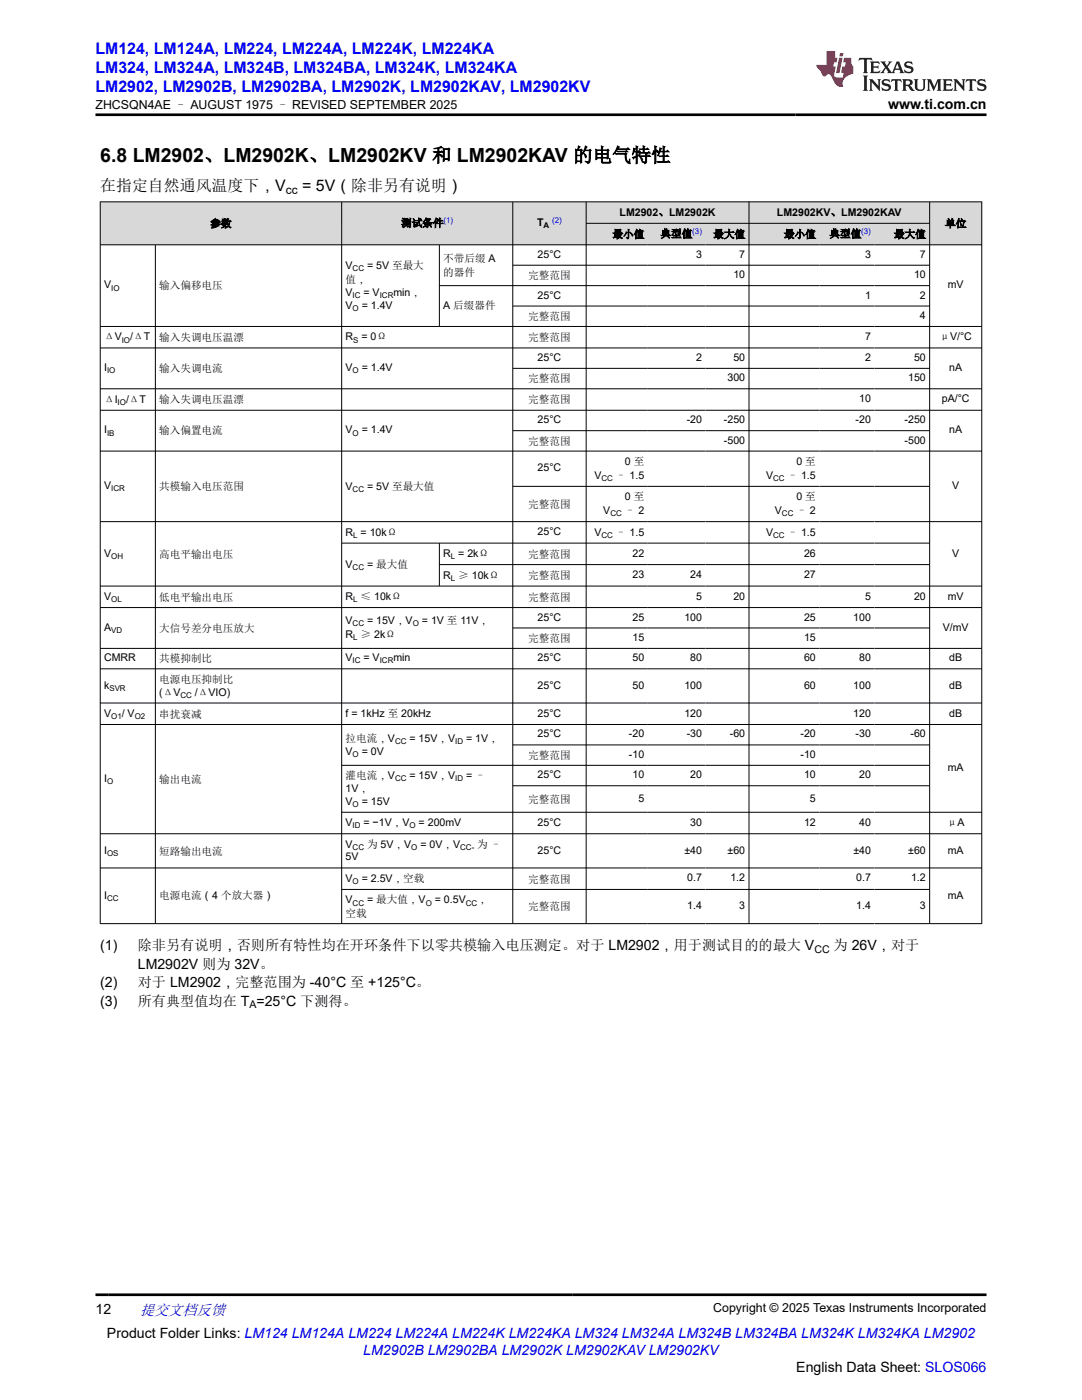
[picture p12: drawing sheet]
<svg xmlns="http://www.w3.org/2000/svg" width="216mm" height="279mm" viewBox="0 0 216 279" stroke-linecap="round" stroke-linejoin="round" font-family="sans-serif">
<defs><g id="words">
<text font-size="3.9" x="20" y="32.3">6.8 LM2902、LM2902K、LM2902KV 和 LM2902KAV 的电气特性</text>
<g font-size="3.2" fill="#00f">
<text x="19" y="10.7">LM124, LM124A, LM224, LM224A, LM224K, LM224KA</text>
<text x="19" y="14.5">LM324, LM324A, LM324B, LM324BA, LM324K, LM324KA</text>
<text x="19" y="18.3">LM2902, LM2902B, LM2902BA, LM2902K, LM2902KAV, LM2902KV</text>
</g>
<g font-size="3.2">
<text x="20" y="38.1">在指定自然通风温度下，V</text>
<text x="60.3" y="38.1">= 5V（除非另有说明）</text>
</g>
<text font-size="3" fill="#00f" x="27.9" y="262.4">提交文档反馈</text>
<g font-size="2.8">
<text x="177.2" y="21.7">www.ti.com.cn</text>
<text x="20" y="189.7">(1)</text>
<text x="27.5" y="189.7">除非另有说明，否则所有特性均在开环条件下以零共模输入电压测定。对于 LM2902，用于测试目的的最大 V</text>
<text x="166.3" y="189.7">为 26V，对于</text>
<text x="20" y="197">(2)</text>
<text x="27.5" y="193.4">LM2902V 则为 32V。</text>
<text x="27.5" y="197">对于 LM2902，完整范围为 -40°C 至 +125°C。</text>
<text x="20" y="200.7">(3)</text>
<text x="27.5" y="200.7">所有典型值均在 T =25°C 下测得。</text>
<text x="19" y="262.1">12</text>
<text x="21.4" y="266.9">Product Folder Links: LM124 LM124A LM224 LM224A LM224K LM224KA LM324 LM324A LM324B LM324BA LM324K LM324KA LM2902</text>
<text x="158.9" y="273.7">English Data Sheet: SLOS066</text>
</g>
<text font-size="2.8" fill="#00f" x="72.5" y="270.3">LM2902B LM2902BA LM2902K LM2902KAV LM2902KV</text>
<g font-size="2.5">
<text x="19" y="21.8">ZHCSQN4AE – AUGUST 1975 – REVISED SEPTEMBER 2025</text>
<text x="142.3" y="261.8">Copyright © 2025 Texas Instruments Incorporated</text>
</g>
<text font-size="2.4" x="57" y="38.7">cc</text>
<g font-size="2.1">
<text x="42" y="45.3">参数</text>
<text x="80" y="45.2">测试条件</text>
<text x="107.2" y="45.1">T</text>
<text x="122.2" y="47.5">最小值</text>
<text x="123.6" y="43.1">LM2902、LM2902K</text>
<text x="131.8" y="47.4">典型值</text>
<text x="142.3" y="47.5">最大值</text>
<text x="155" y="43.1">LM2902KV、LM2902KAV</text>
<text x="156.4" y="47.5">最小值</text>
<text x="165.5" y="47.4">典型值</text>
<text x="178.4" y="47.5">最大值</text>
<text x="188.6" y="45.3">单位</text>
<text x="68.9" y="53.7">V</text>
<text x="73.2" y="53.7">= 5V 至最大</text>
<text x="88.4" y="52.3">不带后缀 A</text>
<text x="107.3" y="51.4">25°C</text>
<text x="138.9" y="51.4">3</text>
<text x="147.5" y="51.4">7</text>
<text x="172.6" y="51.4">3</text>
<text x="183.6" y="51.4">7</text>
<text x="20.8" y="57.6">V</text>
<text x="31.8" y="57.8">输入偏移电压</text>
<text x="68.9" y="56.5">值，</text>
<text x="68.9" y="59">V</text>
<text x="72.5" y="59">= V</text>
<text x="78.5" y="59">min，</text>
<text x="88.4" y="55.1">的器件</text>
<text x="105.4" y="55.7">完整范围</text>
<text x="107.3" y="59.6">25°C</text>
<text x="146.3" y="55.5">10</text>
<text x="172.6" y="59.6">1</text>
<text x="182.4" y="55.5">10</text>
<text x="183.6" y="59.6">2</text>
<text x="189.1" y="57.6">mV</text>
<text x="68.9" y="61.6">V</text>
<text x="72.2" y="61.6">= 1.4V</text>
<text x="88.4" y="61.7">A 后缀器件</text>
<text x="105.4" y="63.9">完整范围</text>
<text x="183.6" y="63.7">4</text>
<text x="20.8" y="68">ΔV</text>
<text x="26" y="68">/ΔT</text>
<text x="31.8" y="68.1">输入失调电压温漂</text>
<text x="68.9" y="68">R</text>
<text x="72.1" y="68">= 0Ω</text>
<text x="105.4" y="68.1">完整范围</text>
<text x="172.6" y="67.8">7</text>
<text x="187.5" y="68">μV/°C</text>
<text x="20.8" y="74.1">I</text>
<text x="31.8" y="74.3">输入失调电流</text>
<text x="68.9" y="74.1">V</text>
<text x="72.2" y="74.1">= 1.4V</text>
<text x="105.4" y="76.3">完整范围</text>
<text x="107.3" y="72">25°C</text>
<text x="138.9" y="72">2</text>
<text x="145.2" y="76.1">300</text>
<text x="146.3" y="72">50</text>
<text x="172.6" y="72">2</text>
<text x="181.2" y="76.1">150</text>
<text x="182.4" y="72">50</text>
<text x="189.4" y="74.1">nA</text>
<text x="20.8" y="80.4">ΔI</text>
<text x="25.1" y="80.4">/ΔT</text>
<text x="31.8" y="80.5">输入失调电压温漂</text>
<text x="105.4" y="80.5">完整范围</text>
<text x="171.4" y="80.3">10</text>
<text x="187.9" y="80.3">pA/°C</text>
<text x="20.8" y="86.5">I</text>
<text x="31.8" y="86.7">输入偏置电流</text>
<text x="68.9" y="86.5">V</text>
<text x="72.2" y="86.5">= 1.4V</text>
<text x="105.4" y="88.7">完整范围</text>
<text x="107.3" y="84.5">25°C</text>
<text x="137" y="84.5">-20</text>
<text x="144.5" y="84.5">-250</text>
<text x="144.5" y="88.5">-500</text>
<text x="170.7" y="84.5">-20</text>
<text x="180.5" y="84.5">-250</text>
<text x="180.5" y="88.5">-500</text>
<text x="189.4" y="86.5">nA</text>
<text x="107.3" y="94.1">25°C</text>
<text x="118.6" y="95.6">V</text>
<text x="122.9" y="95.6">– 1.5</text>
<text x="124.7" y="92.8">0 至</text>
<text x="152.8" y="95.6">V</text>
<text x="157.1" y="95.6">– 1.5</text>
<text x="158.9" y="92.8">0 至</text>
<text x="20.8" y="97.6">V</text>
<text x="31.8" y="97.8">共模输入电压范围</text>
<text x="68.9" y="97.7">V</text>
<text x="73.2" y="97.7">= 5V 至最大值</text>
<text x="105.4" y="101.3">完整范围</text>
<text x="124.7" y="99.9">0 至</text>
<text x="158.9" y="99.9">0 至</text>
<text x="190" y="97.6">V</text>
<text x="68.9" y="106.9">R = 10kΩ</text>
<text x="107.3" y="106.8">25°C</text>
<text x="118.6" y="106.9">V</text>
<text x="120.4" y="102.6">V</text>
<text x="122.9" y="106.9">– 1.5</text>
<text x="124.7" y="102.6">– 2</text>
<text x="152.8" y="106.9">V</text>
<text x="154.6" y="102.6">V</text>
<text x="157.1" y="106.9">– 1.5</text>
<text x="158.9" y="102.6">– 2</text>
<text x="20.8" y="111.1">V</text>
<text x="31.8" y="111.3">高电平输出电压</text>
<text x="68.9" y="113.3">V</text>
<text x="73.2" y="113.3">= 最大值</text>
<text x="88.4" y="111.2">R = 2kΩ</text>
<text x="105.4" y="111.3">完整范围</text>
<text x="126.2" y="111.1">22</text>
<text x="160.4" y="111.1">26</text>
<text x="190" y="111.1">V</text>
<text x="20.8" y="119.7">V</text>
<text x="31.8" y="119.9">低电平输出电压</text>
<text x="68.9" y="119.8">R ≤ 10kΩ</text>
<text x="88.4" y="115.5">R ≥ 10kΩ</text>
<text x="105.4" y="115.6">完整范围</text>
<text x="105.4" y="119.9">完整范围</text>
<text x="126.2" y="115.4">23</text>
<text x="137.7" y="115.4">24</text>
<text x="138.9" y="119.7">5</text>
<text x="146.3" y="119.7">20</text>
<text x="160.4" y="115.4">27</text>
<text x="172.6" y="119.7">5</text>
<text x="182.4" y="119.7">20</text>
<text x="189.1" y="119.7">mV</text>
<text x="20.8" y="125.9">A</text>
<text x="68.9" y="124.6">V</text>
<text x="73.2" y="124.6">= 15V，V</text>
<text x="84.2" y="124.6">= 1V 至 11V，</text>
<text x="107.3" y="123.8">25°C</text>
<text x="126.2" y="123.8">25</text>
<text x="136.6" y="123.8">100</text>
<text x="160.4" y="123.8">25</text>
<text x="170.3" y="123.8">100</text>
<text x="188.1" y="125.9">V/mV</text>
<text x="20.8" y="132">CMRR</text>
<text x="31.8" y="126.1">大信号差分电压放大</text>
<text x="68.9" y="132">V</text>
<text x="68.9" y="127.4">R ≥ 2kΩ</text>
<text x="72.5" y="132">= V</text>
<text x="78.5" y="132">min</text>
<text x="105.4" y="128.1">完整范围</text>
<text x="107.3" y="132">25°C</text>
<text x="126.2" y="127.9">15</text>
<text x="126.2" y="132">50</text>
<text x="137.7" y="132">80</text>
<text x="160.4" y="127.9">15</text>
<text x="160.4" y="132">60</text>
<text x="171.4" y="132">80</text>
<text x="189.4" y="132">dB</text>
<text x="20.8" y="137.4">k</text>
<text x="31.8" y="132.2">共模抑制比</text>
<text x="31.8" y="136.3">电源电压抑制比</text>
<text x="107.3" y="137.4">25°C</text>
<text x="126.2" y="137.4">50</text>
<text x="136.6" y="137.4">100</text>
<text x="160.4" y="137.4">60</text>
<text x="170.3" y="137.4">100</text>
<text x="189.4" y="137.4">dB</text>
<text x="20.8" y="143">V</text>
<text x="24.3" y="143">/ V</text>
<text x="31.8" y="138.8">(ΔV</text>
<text x="31.8" y="143.2">串扰衰减</text>
<text x="38.9" y="138.8">/ΔVIO)</text>
<text x="68.9" y="143.1">f = 1kHz 至 20kHz</text>
<text x="107.3" y="143">25°C</text>
<text x="136.6" y="143">120</text>
<text x="170.3" y="143">120</text>
<text x="189.4" y="143">dB</text>
<text x="68.9" y="148">拉电流，V</text>
<text x="81.7" y="148">= 15V，V</text>
<text x="93" y="148">= 1V，</text>
<text x="107.3" y="147.2">25°C</text>
<text x="125.5" y="147.2">-20</text>
<text x="137" y="147.2">-30</text>
<text x="145.6" y="147.2">-60</text>
<text x="159.7" y="147.2">-20</text>
<text x="170.7" y="147.2">-30</text>
<text x="181.7" y="147.2">-60</text>
<text x="68.9" y="155.5">灌电流，V</text>
<text x="68.9" y="150.6">V</text>
<text x="72.2" y="150.6">= 0V</text>
<text x="81.7" y="155.5">= 15V，V</text>
<text x="93" y="155.5">= –</text>
<text x="105.4" y="151.5">完整范围</text>
<text x="107.3" y="155.3">25°C</text>
<text x="125.5" y="151.2">-10</text>
<text x="126.2" y="155.3">10</text>
<text x="137.7" y="155.3">20</text>
<text x="159.7" y="151.2">-10</text>
<text x="160.4" y="155.3">10</text>
<text x="171.4" y="155.3">20</text>
<text x="189.1" y="153.9">mA</text>
<text x="20.8" y="156">I</text>
<text x="31.8" y="156.3">输出电流</text>
<text x="68.9" y="158.1">1V，</text>
<text x="68.9" y="160.6">V</text>
<text x="72.2" y="160.6">= 15V</text>
<text x="105.4" y="160.2">完整范围</text>
<text x="127.4" y="160">5</text>
<text x="161.6" y="160">5</text>
<text x="68.9" y="164.9">V</text>
<text x="72.5" y="164.9">= −1V，V</text>
<text x="83.5" y="164.9">= 200mV</text>
<text x="107.3" y="164.8">25°C</text>
<text x="137.7" y="164.8">30</text>
<text x="160.4" y="164.8">12</text>
<text x="171.4" y="164.8">40</text>
<text x="188.9" y="164.9">μA</text>
<text x="20.8" y="170.4">I</text>
<text x="31.8" y="170.6">短路输出电流</text>
<text x="68.9" y="169.2">V</text>
<text x="68.9" y="171.7">5V</text>
<text x="73.2" y="169.2">为 5V，V</text>
<text x="83.9" y="169.2">= 0V，V</text>
<text x="95.2" y="169.2">为 –</text>
<text x="107.3" y="170.4">25°C</text>
<text x="136.6" y="170.4">±40</text>
<text x="145.2" y="170.4">±60</text>
<text x="170.3" y="170.4">±40</text>
<text x="181.2" y="170.4">±60</text>
<text x="189.1" y="170.4">mA</text>
<text x="20.8" y="179.3">I</text>
<text x="31.8" y="179.4">电源电流（4 个放大器）</text>
<text x="68.9" y="176">V</text>
<text x="72.2" y="176">= 2.5V，空载</text>
<text x="105.4" y="176.1">完整范围</text>
<text x="137.1" y="175.9">0.7</text>
<text x="145.7" y="175.9">1.2</text>
<text x="170.9" y="175.9">0.7</text>
<text x="181.8" y="175.9">1.2</text>
<text x="189.1" y="179.3">mA</text>
<text x="68.9" y="180.3">V</text>
<text x="68.9" y="183.1">空载</text>
<text x="73.2" y="180.3">= 最大值，V</text>
<text x="86.8" y="180.3">= 0.5V</text>
<text x="95.2" y="180.3">，</text>
<text x="105.4" y="181.7">完整范围</text>
<text x="137.1" y="181.5">1.4</text>
<text x="147.5" y="181.5">3</text>
<text x="170.9" y="181.5">1.4</text>
<text x="183.6" y="181.5">3</text>
<text x="162.5" y="190.3">CC</text>
<text x="49.8" y="201.3">A</text>
</g>
<g font-size="1.6" fill="#00f">
<text x="88.5" y="44.5">(1)</text>
<text x="110.2" y="44.4">(2)</text>
<text x="138.1" y="46.7">(3)</text>
<text x="171.9" y="46.7">(3)</text>
</g>
<g font-size="1.6">
<text x="108.4" y="45.5">A</text>
<text x="22.2" y="58">IO</text>
<text x="70.4" y="54.2">CC</text>
<text x="70.4" y="59.5">IC</text>
<text x="75.8" y="59.5">ICR</text>
<text x="70.4" y="62">O</text>
<text x="24.3" y="68.4">IO</text>
<text x="70.5" y="68.4">S</text>
<text x="21.4" y="74.5">IO</text>
<text x="70.4" y="74.5">O</text>
<text x="23.5" y="80.8">IO</text>
<text x="21.4" y="86.9">IB</text>
<text x="70.4" y="86.9">O</text>
<text x="120" y="96">CC</text>
<text x="154.3" y="96">CC</text>
<text x="22.2" y="98">ICR</text>
<text x="70.4" y="98.1">CC</text>
<text x="70.5" y="107.3">L</text>
<text x="120" y="107.3">CC</text>
<text x="121.8" y="103">CC</text>
<text x="154.3" y="107.3">CC</text>
<text x="156" y="103">CC</text>
<text x="22.2" y="111.5">OH</text>
<text x="70.4" y="113.8">CC</text>
<text x="90" y="111.6">L</text>
<text x="90" y="115.9">L</text>
<text x="22.2" y="120.1">OL</text>
<text x="70.4" y="125">CC</text>
<text x="70.5" y="120.2">L</text>
<text x="82.4" y="125">O</text>
<text x="22.2" y="126.3">VD</text>
<text x="70.5" y="127.8">L</text>
<text x="21.8" y="137.9">SVR</text>
<text x="70.4" y="132.4">IC</text>
<text x="75.8" y="132.4">ICR</text>
<text x="22.2" y="143.4">O1</text>
<text x="26.9" y="143.4">O2</text>
<text x="36" y="139.2">CC</text>
<text x="78.8" y="148.5">CC</text>
<text x="90.8" y="148.5">ID</text>
<text x="70.4" y="151">O</text>
<text x="78.8" y="156">CC</text>
<text x="90.8" y="156">ID</text>
<text x="21.4" y="156.5">O</text>
<text x="70.4" y="161">O</text>
<text x="70.4" y="165.3">ID</text>
<text x="81.7" y="165.3">O</text>
<text x="21.4" y="170.8">OS</text>
<text x="70.4" y="169.6">CC</text>
<text x="82.1" y="169.6">O</text>
<text x="91.8" y="169.6">CC-</text>
<text x="21.4" y="179.7">CC</text>
<text x="70.4" y="176.4">O</text>
<text x="70.4" y="180.7">CC</text>
<text x="84.9" y="180.7">O</text>
<text x="92.9" y="180.7">CC</text>
</g>
</g></defs>
<g fill="#d8d8d8">
<path d="M20 40.3h175.9v4.3h-175.9z" fill-rule="evenodd"/>
<path d="M20.1 40.3h48v8.5h-48z" fill-rule="evenodd"/>
<path d="M68.2 40.3h34.1v8.5h-34.1z" fill-rule="evenodd"/>
<path d="M102.4 40.3h14.5v8.5h-14.5z" fill-rule="evenodd"/>
<path d="M117 40.3h32.4v4.2h-32.4z" fill-rule="evenodd"/>
<path d="M149.5 40.3h35.9v4.2h-35.9z" fill-rule="evenodd"/>
<path d="M185.6 40.3h10.2v8.5h-10.2z" fill-rule="evenodd"/>
<path d="M117 44.6h12.3v4.2h-12.3z" fill-rule="evenodd"/>
<path d="M129.3 44.6h11.5v4.2h-11.5z" fill-rule="evenodd"/>
<path d="M140.8 44.6h8.6v4.2h-8.6z" fill-rule="evenodd"/>
<path d="M149.5 44.6h14v4.2h-14z" fill-rule="evenodd"/>
<path d="M163.5 44.6h11v4.2h-11z" fill-rule="evenodd"/>
<path d="M174.5 44.6h10.9v4.2h-10.9z" fill-rule="evenodd"/>
</g>
<g fill="none" stroke="#000" stroke-width=".2">
<path d="M19.9 40.3h176.1M19.9 48.9h176.1M20 40.2v144.2M31 48.9v135.5M68.2 40.2v144.2M87.7 48.9v16.3M102.3 40.2v144.2M102.3 52.9h83.3M117 40.2v144.2M117 44.6h68.6M149.5 40.2v144.2M185.5 40.2v144.2"/>
<path d="M185.6 57h-97.9M195.9 40.2v144.2M19.9 65.2h176.1M19.9 69.4h176.1M19.9 77.6h176.1M102.3 61.1h83.3M102.3 73.5h83.3M19.9 81.9h176.1M19.9 90h176.1M102.3 86h83.3M102.3 97.1h83.3M19.9 104.1h176.1"/>
<path d="M19.9 117h176.1M68.2 108.4h117.4M87.7 108.4v8.6M87.7 112.7h97.9M19.9 121.3h176.1M19.9 129.4h176.1M19.9 133.5h176.1M102.3 125.3h83.3M19.9 140.3h176.1M19.9 144.6h176.1M68.2 152.7h117.4M102.3 148.7h83.3"/>
<path d="M102.3 156.8h83.3M19.9 166.4h176.1M19.9 173.2h176.1M68.2 177.5h117.4M196 162.1h-127.8M19.9 184.3h176.1"/>
</g>
<path d="M171.5 11.6l-.2 .5 .5-.2h.6v.1v2.2l-.2 .4h1l-.2-.4v-2.2v-.1h.5l.6 .2-.2-.5zM173.6 12.3l.2 .4v1.5l-.2 .4h1.9l.1-.6a1.08 1.08 0 0 1-1.3 .2v-.7h.6l.4 .2v-.7l-.4 .2h-.6v-.5l.2-.2a1 1 0 0 1 1 .3l-.1-.5zM175.7 12.3l.9 1.1-1 1.2h.9l-.2-.2 .5-.8 .4 .8-.2 .2h1.6l-.2-.2 .2-.5h.9l.1 .5-.1 .2h.9l-.2-.3-.8-2h-.5l-.9 2.2-.9-1.1 .9-1.1h-.8l.2 .2-.4 .6-.4-.6 .2-.2zM179 12.7l.4 1h-.7zM180.7 12.4a.65 .65 0 0 0-.2 .7 .65 .65 0 0 0 .6 .5l.6 .1 .1 .3a.79 .79 0 0 1-.7 .4 .79 .79 0 0 1-.7-.5l.1 .7 .2-.1a.93 .93 0 0 0 1.1 .1 .93 .93 0 0 0 .4-1 1.46 1.46 0 0 0-1.2-.6l-.1-.3a1.09 1.09 0 0 1 1.2 .2l-.2-.6-.1 .1-.5-.2zM172.2 15.1l.2 .4v2.2l-.2 .4h1l-.2-.4v-2.2l.2-.4zM173.4 15.8l.2 .4v1.5l-.2 .4h.8l-.3-.4 .1-1.3 1.6 1.8v-2l.2-.4h-.7l.1 .2 .1 1.1-1.2-1.3zM176.2 15.9a.65 .65 0 0 0-.2 .8 .65 .65 0 0 0 .6 .4l.6 .2 .1 .2a.79 .79 0 0 1-.7 .4 .79 .79 0 0 1-.7-.5l.1 .7 .2-.1a.93 .93 0 0 0 1.1 .1 .93 .93 0 0 0 .4-.9 1.46 1.46 0 0 0-1.2-.6l-.1-.4a1.09 1.09 0 0 1 1.2 .2l-.1-.6-.2 .1-.5-.1zM177.9 15.8l-.1 .6a.63 .63 0 0 1 .8-.3v1.6l-.3 .4h1l-.2-.4v-1.6a.66 .66 0 0 1 .8 .3l-.1-.6zM180 15.8l.2 .4v1.5l-.2 .4h1l-.2-.2-.1-.7h.5l.1 .2a.79 .79 0 0 0 1.2 .6l-1-.9a.61 .61 0 0 0 .6-.6 .61 .61 0 0 0-.5-.7zM180.8 16.1h.1a.47 .47 0 0 1 .5 .1 .47 .47 0 0 1 .1 .5l-.1 .1-.7 .1zM182.3 15.8l.2 .2a2.27 2.27 0 0 0 .4 2 1.04 1.04 0 0 0 1.7-.7v-1.3l.2-.2h-.8l.2 .4v1.1a.6 .6 0 0 1-.6 .6 .6 .6 0 0 1-.6-.6v-1.1l.3-.4zM184.9 15.8l.2 .4v1.5l-.2 .4h.8l-.3-.4v-1.4l.9 1.9 .9-1.9v1.4l-.3 .4h1l-.2-.4v-1.5l.2-.4h-.8l-.7 1.5-.6-1.5zM188.1 15.8l.2 .4v1.5l-.2 .4h1.9l.1-.6a1.09 1.09 0 0 1-1.3 .2v-.7h.6l.4 .2v-.6l-.4 .2h-.6v-.6l.2-.1a1.01 1.01 0 0 1 1 .3l-.1-.6zM190.2 15.8l.3 .4v1.5l-.3 .4h.8l-.2-.4v-1.3l1.6 1.8v-2l.2-.4h-.7l.2 .2v1.1l-1.2-1.3zM192.8 15.8l-.1 .6a.63 .63 0 0 1 .8-.3v1.6l-.3 .4h1l-.2-.4v-1.6a.66 .66 0 0 1 .8 .3l-.1-.6zM195.2 15.9a.65 .65 0 0 0-.2 .8 .65 .65 0 0 0 .6 .4l.6 .2 .2 .2a.79 .79 0 0 1-.7 .4 .79 .79 0 0 1-.7-.5l.1 .7 .2-.1a.93 .93 0 0 0 1 .1 .93 .93 0 0 0 .5-.9 1.46 1.46 0 0 0-1.3-.6v-.4a1.09 1.09 0 0 1 1.2 .2l-.2-.6-.2 .1-.5-.1z" fill="#231f20"/>
<path d="M164.9 10.2v2.8h-2l.1 .3 .8 1a.95 .95 0 0 0 1 .9 .59 .59 0 0 1 .5-.4 .59 .59 0 0 1 .5 .4l.4 .7a1.59 1.59 0 0 0 2.1 1.4 1.61 1.61 0 0 1 1-2.3l1-.3-.1-1.5a1.59 1.59 0 0 1-.3-1.7h-1.5l-.2 .9h.6l-.2 .9h-.5l-.2 1v.2l.4 .1-.1 .9h-.7a.73 .73 0 0 1-1-.7l.3-1.5h-.5l.1-.9h.5l.2-.9h-.5v-1.3zM167.4 11.5l-.6 3.1h.7l.6-3.1zM167.6 10.6l-.1 .6h.7l.1-.6z" fill="#ed1c24"/>
<path d="M19 22.9h177.8M19 258.4h177.8" fill="none" stroke="#000" stroke-width=".53"/>
<use href="#words"/>
</svg>
